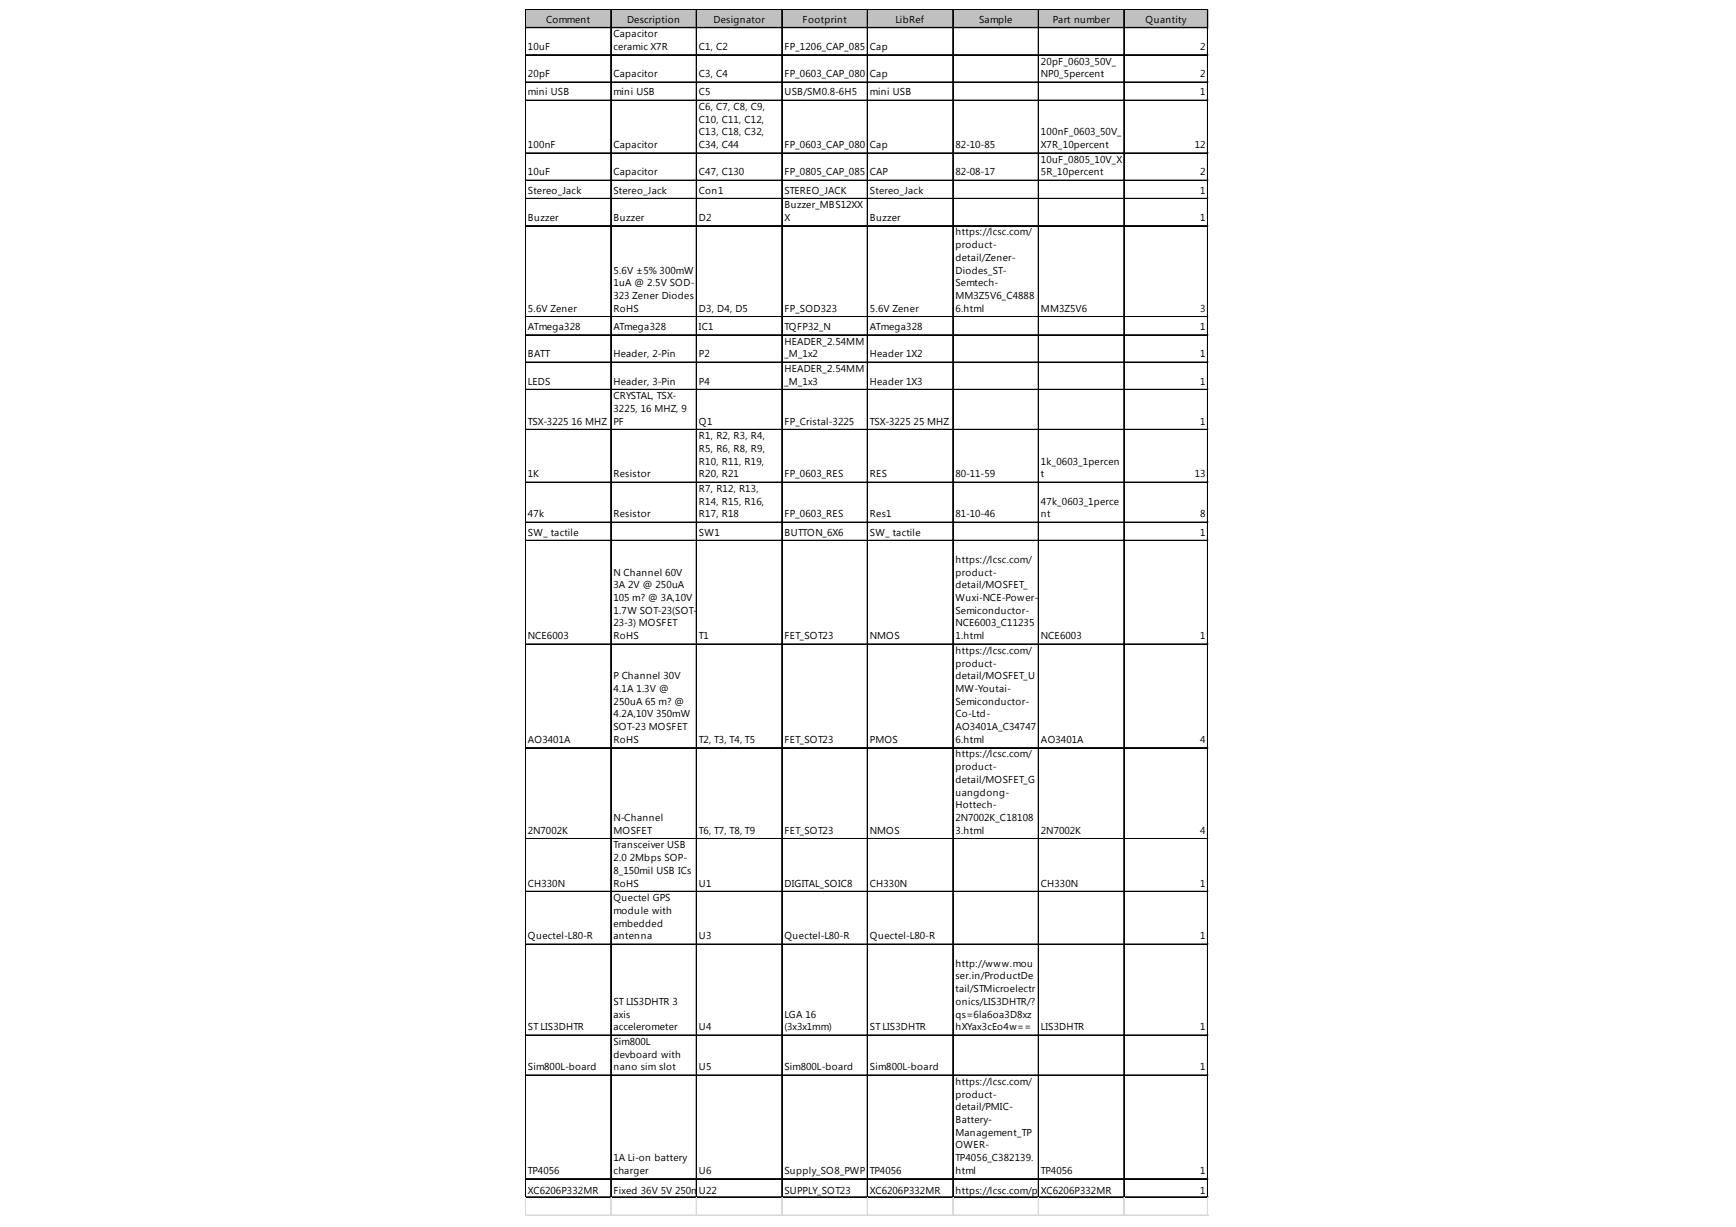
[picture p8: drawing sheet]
<svg xmlns="http://www.w3.org/2000/svg" width="297mm" height="210mm" viewBox="0 0 297 210" stroke-linecap="round" stroke-linejoin="round" font-family="sans-serif">
<defs><g id="words">
<g font-size="1.7">
<text x="93.4" y="3.9">Comment</text>
<text x="107.3" y="3.9">Description</text>
<text x="122.1" y="3.9">Designator</text>
<text x="137.3" y="3.9">Footprint</text>
<text x="153.2" y="3.9">LibRef</text>
<text x="167.5" y="3.9">Sample</text>
<text x="180.1" y="3.9">Part number</text>
<text x="196" y="3.9">Quantity</text>
<text x="90.3" y="8.5">10uF</text>
<text x="105" y="6.4">Capacitor</text>
<text x="105" y="8.5">ceramic X7R</text>
<text x="119.6" y="8.5">C1, C2</text>
<text x="134.2" y="8.5">FP_1206_CAP_085</text>
<text x="148.9" y="8.5">Cap</text>
<text x="178.1" y="11">20pF_0603_50V_</text>
<text x="205.4" y="8.5">2</text>
<text x="90.3" y="13.2">20pF</text>
<text x="90.3" y="16.3">mini USB</text>
<text x="105" y="13.2">Capacitor</text>
<text x="105" y="16.3">mini USB</text>
<text x="119.6" y="13.2">C3, C4</text>
<text x="119.6" y="16.3">C5</text>
<text x="134.2" y="13.2">FP_0603_CAP_080</text>
<text x="134.2" y="16.3">USB/SM0.8-6H5</text>
<text x="148.9" y="13.2">Cap</text>
<text x="148.9" y="16.3">mini USB</text>
<text x="178.1" y="13.2">NP0_5percent</text>
<text x="205.4" y="13.2">2</text>
<text x="205.4" y="16.3">1</text>
<text x="119.6" y="18.8">C6, C7, C8, C9,</text>
<text x="119.6" y="21">C10, C11, C12,</text>
<text x="119.6" y="23.2">C13, C18, C32,</text>
<text x="178.1" y="23.2">100nF_0603_50V_</text>
<text x="90.3" y="25.3">100nF</text>
<text x="105" y="25.3">Capacitor</text>
<text x="119.6" y="25.3">C34, C44</text>
<text x="134.2" y="25.3">FP_0603_CAP_080</text>
<text x="148.9" y="25.3">Cap</text>
<text x="163.5" y="25.3">82-10-85</text>
<text x="178.1" y="25.3">X7R_10percent</text>
<text x="178.1" y="27.8">10uF_0805_10V_X</text>
<text x="204.4" y="25.3">12</text>
<text x="90.3" y="30">10uF</text>
<text x="90.3" y="33.1">Stereo_Jack</text>
<text x="105" y="30">Capacitor</text>
<text x="105" y="33.1">Stereo_Jack</text>
<text x="119.6" y="30">C47, C130</text>
<text x="119.6" y="33.1">Con1</text>
<text x="134.2" y="30">FP_0805_CAP_085</text>
<text x="134.2" y="33.1">STEREO_JACK</text>
<text x="134.2" y="35.6">Buzzer_MBS12XX</text>
<text x="148.9" y="30">CAP</text>
<text x="148.9" y="33.1">Stereo_Jack</text>
<text x="163.5" y="30">82-08-17</text>
<text x="178.1" y="30">5R_10percent</text>
<text x="205.4" y="30">2</text>
<text x="205.4" y="33.1">1</text>
<text x="90.3" y="37.8">Buzzer</text>
<text x="105" y="37.8">Buzzer</text>
<text x="119.6" y="37.8">D2</text>
<text x="134.2" y="37.8">X</text>
<text x="148.9" y="37.8">Buzzer</text>
<text x="163.5" y="40.3">https://lcsc.com/</text>
<text x="205.4" y="37.8">1</text>
<text x="105" y="46.8">5.6V ±5% 300mW</text>
<text x="163.5" y="42.5">product-</text>
<text x="163.5" y="44.6">detail/Zener-</text>
<text x="163.5" y="46.8">Diodes_ST-</text>
<text x="90.3" y="53.4">5.6V Zener</text>
<text x="105" y="49">1uA @ 2.5V SOD-</text>
<text x="105" y="51.2">323 Zener Diodes</text>
<text x="105" y="53.4">RoHS</text>
<text x="119.6" y="53.4">D3, D4, D5</text>
<text x="134.2" y="53.4">FP_SOD323</text>
<text x="148.9" y="53.4">5.6V Zener</text>
<text x="163.5" y="49">Semtech-</text>
<text x="163.5" y="51.2">MM3Z5V6_C4888</text>
<text x="163.5" y="53.4">6.html</text>
<text x="178.1" y="53.4">MM3Z5V6</text>
<text x="205.4" y="53.4">3</text>
<text x="90.3" y="56.5">ATmega328</text>
<text x="105" y="56.5">ATmega328</text>
<text x="119.6" y="56.5">IC1</text>
<text x="134.2" y="56.5">TQFP32_N</text>
<text x="134.2" y="59">HEADER_2.54MM</text>
<text x="148.9" y="56.5">ATmega328</text>
<text x="205.4" y="56.5">1</text>
<text x="90.3" y="61.1">BATT</text>
<text x="90.3" y="65.8">LEDS</text>
<text x="105" y="61.1">Header, 2-Pin</text>
<text x="105" y="65.8">Header, 3-Pin</text>
<text x="119.6" y="61.1">P2</text>
<text x="119.6" y="65.8">P4</text>
<text x="134.2" y="61.1">_M_1x2</text>
<text x="134.2" y="63.6">HEADER_2.54MM</text>
<text x="134.2" y="65.8">_M_1x3</text>
<text x="148.9" y="61.1">Header 1X2</text>
<text x="148.9" y="65.8">Header 1X3</text>
<text x="205.4" y="61.1">1</text>
<text x="205.4" y="65.8">1</text>
<text x="105" y="68.3">CRYSTAL, TSX-</text>
<text x="105" y="70.5">3225, 16 MHZ, 9</text>
<text x="90.3" y="72.6">TSX-3225 16 MHZ</text>
<text x="105" y="72.6">PF</text>
<text x="119.6" y="72.6">Q1</text>
<text x="119.6" y="75.1">R1, R2, R3, R4,</text>
<text x="119.6" y="77.3">R5, R6, R8, R9,</text>
<text x="134.2" y="72.6">FP_Cristal-3225</text>
<text x="148.9" y="72.6">TSX-3225 25 MHZ</text>
<text x="205.4" y="72.6">1</text>
<text x="90.3" y="81.7">1K</text>
<text x="105" y="81.7">Resistor</text>
<text x="119.6" y="79.5">R10, R11, R19,</text>
<text x="119.6" y="81.7">R20, R21</text>
<text x="134.2" y="81.7">FP_0603_RES</text>
<text x="148.9" y="81.7">RES</text>
<text x="163.5" y="81.7">80-11-59</text>
<text x="178.1" y="79.5">1k_0603_1percen</text>
<text x="178.1" y="81.7">t</text>
<text x="204.4" y="81.7">13</text>
<text x="90.3" y="88.5">47k</text>
<text x="105" y="88.5">Resistor</text>
<text x="119.6" y="84.2">R7, R12, R13,</text>
<text x="119.6" y="86.3">R14, R15, R16,</text>
<text x="119.6" y="88.5">R17, R18</text>
<text x="134.2" y="88.5">FP_0603_RES</text>
<text x="148.9" y="88.5">Res1</text>
<text x="163.5" y="88.5">81-10-46</text>
<text x="178.1" y="86.3">47k_0603_1perce</text>
<text x="178.1" y="88.5">nt</text>
<text x="205.4" y="88.5">8</text>
<text x="90.3" y="91.6">SW_ tactile</text>
<text x="119.6" y="91.6">SW1</text>
<text x="134.2" y="91.6">BUTTON_6X6</text>
<text x="148.9" y="91.6">SW_ tactile</text>
<text x="205.4" y="91.6">1</text>
<text x="105" y="98.5">N Channel 60V</text>
<text x="105" y="100.6">3A 2V @ 250uA</text>
<text x="163.5" y="96.3">https://lcsc.com/</text>
<text x="163.5" y="98.5">product-</text>
<text x="163.5" y="100.6">detail/MOSFET_</text>
<text x="105" y="102.8">105 m? @ 3A,10V</text>
<text x="105" y="105">1.7W SOT-23(SOT-</text>
<text x="105" y="107.2">23-3) MOSFET</text>
<text x="163.5" y="102.8">Wuxi-NCE-Power-</text>
<text x="163.5" y="105">Semiconductor-</text>
<text x="163.5" y="107.2">NCE6003_C11235</text>
<text x="90.3" y="109.4">NCE6003</text>
<text x="105" y="109.4">RoHS</text>
<text x="119.6" y="109.4">T1</text>
<text x="134.2" y="109.4">FET_SOT23</text>
<text x="148.9" y="109.4">NMOS</text>
<text x="163.5" y="109.4">1.html</text>
<text x="163.5" y="111.8">https://lcsc.com/</text>
<text x="178.1" y="109.4">NCE6003</text>
<text x="205.4" y="109.4">1</text>
<text x="105" y="116.2">P Channel 30V</text>
<text x="105" y="118.4">4.1A 1.3V @</text>
<text x="163.5" y="114">product-</text>
<text x="163.5" y="116.2">detail/MOSFET_U</text>
<text x="163.5" y="118.4">MW-Youtai-</text>
<text x="105" y="120.6">250uA 65 m? @</text>
<text x="105" y="122.7">4.2A,10V 350mW</text>
<text x="105" y="124.9">SOT-23 MOSFET</text>
<text x="163.5" y="120.6">Semiconductor-</text>
<text x="163.5" y="122.7">Co-Ltd-</text>
<text x="163.5" y="124.9">AO3401A_C34747</text>
<text x="90.3" y="127.1">AO3401A</text>
<text x="105" y="127.1">RoHS</text>
<text x="119.6" y="127.1">T2, T3, T4, T5</text>
<text x="134.2" y="127.1">FET_SOT23</text>
<text x="148.9" y="127.1">PMOS</text>
<text x="163.5" y="127.1">6.html</text>
<text x="163.5" y="129.6">https://lcsc.com/</text>
<text x="163.5" y="131.8">product-</text>
<text x="178.1" y="127.1">AO3401A</text>
<text x="205.4" y="127.1">4</text>
<text x="163.5" y="133.9">detail/MOSFET_G</text>
<text x="163.5" y="136.1">uangdong-</text>
<text x="90.3" y="142.6">2N7002K</text>
<text x="105" y="140.5">N-Channel</text>
<text x="105" y="142.6">MOSFET</text>
<text x="119.6" y="142.6">T6, T7, T8, T9</text>
<text x="134.2" y="142.6">FET_SOT23</text>
<text x="148.9" y="142.6">NMOS</text>
<text x="163.5" y="138.3">Hottech-</text>
<text x="163.5" y="140.5">2N7002K_C18108</text>
<text x="163.5" y="142.6">3.html</text>
<text x="178.1" y="142.6">2N7002K</text>
<text x="205.4" y="142.6">4</text>
<text x="105" y="145.1">Transceiver USB</text>
<text x="105" y="147.3">2.0 2Mbps SOP-</text>
<text x="105" y="149.5">8_150mil USB ICs</text>
<text x="90.3" y="151.7">CH330N</text>
<text x="105" y="151.7">RoHS</text>
<text x="105" y="154.2">Quectel GPS</text>
<text x="119.6" y="151.7">U1</text>
<text x="134.2" y="151.7">DIGITAL_SOIC8</text>
<text x="148.9" y="151.7">CH330N</text>
<text x="178.1" y="151.7">CH330N</text>
<text x="205.4" y="151.7">1</text>
<text x="90.3" y="160.7">Quectel-L80-R</text>
<text x="105" y="156.3">module with</text>
<text x="105" y="158.5">embedded</text>
<text x="105" y="160.7">antenna</text>
<text x="119.6" y="160.7">U3</text>
<text x="134.2" y="160.7">Quectel-L80-R</text>
<text x="148.9" y="160.7">Quectel-L80-R</text>
<text x="205.4" y="160.7">1</text>
<text x="163.5" y="165.4">http://www.mou</text>
<text x="163.5" y="167.5">ser.in/ProductDe</text>
<text x="105" y="171.9">ST LIS3DHTR 3</text>
<text x="163.5" y="169.7">tail/STMicroelectr</text>
<text x="163.5" y="171.9">onics/LIS3DHTR/?</text>
<text x="90.3" y="176.2">ST LIS3DHTR</text>
<text x="105" y="174.1">axis</text>
<text x="105" y="176.2">accelerometer</text>
<text x="105" y="178.7">Sim800L</text>
<text x="119.6" y="176.2">U4</text>
<text x="134.2" y="174.1">LGA 16</text>
<text x="134.2" y="176.2">(3x3x1mm)</text>
<text x="148.9" y="176.2">ST LIS3DHTR</text>
<text x="163.5" y="174.1">qs=6la6oa3D8xz</text>
<text x="163.5" y="176.2">hXYax3cEo4w==</text>
<text x="178.1" y="176.2">LIS3DHTR</text>
<text x="205.4" y="176.2">1</text>
<text x="90.3" y="183.1">Sim800L-board</text>
<text x="105" y="180.9">devboard with</text>
<text x="105" y="183.1">nano sim slot</text>
<text x="119.6" y="183.1">U5</text>
<text x="134.2" y="183.1">Sim800L-board</text>
<text x="148.9" y="183.1">Sim800L-board</text>
<text x="163.5" y="185.6">https://lcsc.com/</text>
<text x="205.4" y="183.1">1</text>
<text x="163.5" y="187.8">product-</text>
<text x="163.5" y="189.9">detail/PMIC-</text>
<text x="163.5" y="192.1">Battery-</text>
<text x="163.5" y="194.3">Management_TP</text>
<text x="163.5" y="196.5">OWER-</text>
<text x="90.3" y="200.8">TP4056</text>
<text x="105" y="198.6">1A Li-on battery</text>
<text x="105" y="200.8">charger</text>
<text x="119.6" y="200.8">U6</text>
<text x="134.2" y="200.8">Supply_SO8_PWP</text>
<text x="148.9" y="200.8">TP4056</text>
<text x="163.5" y="198.6">TP4056_C382139.</text>
<text x="163.5" y="200.8">html</text>
<text x="178.1" y="200.8">TP4056</text>
<text x="205.4" y="200.8">1</text>
<text x="90.3" y="204.2">XC6206P332MR</text>
<text x="105" y="204.2">Fixed 36V 5V 250m</text>
<text x="119.6" y="204.2">U22</text>
<text x="119.7" y="204.2">A SOT-23(SOT-23-3) LoPLY_SOT23</text>
<text x="134.2" y="204.2">SUPw Dropout Re</text>
<text x="148.5" y="204.2">gXulators(LDO) RoH</text>
<text x="149.8" y="204.2">C6206P332MR</text>
<text x="163.4" y="204.2">S</text>
<text x="163.5" y="204.2">https://lcsc.com/pr</text>
<text x="178.1" y="204.2">XC6206P332MR</text>
<text x="178.3" y="204.2">oduct-detail/Low-</text>
<text x="192.6" y="204.2">Dropout-Regula1to</text>
</g>
</g></defs>
<path d="M90 1.7h116.8v3.1h-116.8z" fill="#c0c0c0"/>
<g fill="none" stroke="#000" stroke-width=".17">
<path d="M89.9 1.6v203.3M90 1.6h116.8M90 4.7h116.8M90 4.8h116.8M90 9.3h116.8M90 9.4h116.8M90 14h116.8M90 14.1h116.8M90 17.1h116.8M90 17.2h116.8M104.5 1.7v203.2M104.6 1.7v203.2"/>
<path d="M119.1 1.7v203.2M119.2 1.7v203.2M133.8 1.7v203.2M148.4 1.7v203.2M148.5 1.7v203.2M163 1.7v203.2M163.1 1.7v203.2M177.6 1.7v203.2M177.7 1.7v203.2M192.3 1.7v203.2M192.4 1.7v203.2M206.6 1.7v203.2"/>
<path d="M206.7 1.7v203.2M90 26.1h116.8M90 26.2h116.8M90 30.8h116.8M90 30.9h116.8M90 33.9h116.8M90 34h116.8M90 38.6h116.8M90 38.7h116.8M90 54.1h116.8M90 54.2h116.8M90 57.3h116.8"/>
<path d="M90 61.9h116.8M90 62h116.8M90 66.6h116.8M90 66.7h116.8M90 73.4h116.8M90 73.5h116.8M90 82.5h116.8M90 89.3h116.8M90 89.4h116.8M90 92.4h116.8M90 92.5h116.8M90 110.2h116.8"/>
<path d="M90 127.9h116.8M90 128h116.8M90 143.4h116.8M90 143.5h116.8M90 152.5h116.8M90 161.5h116.8M90 161.6h116.8M90 177h116.8M90 177.1h116.8M90 183.9h116.8M90 184h116.8M90 201.6h116.8"/>
<path d="M90 201.7h116.8M90 204.7h116.8M90 204.8h116.8"/>
</g>
<g fill="none" stroke="#d4d4d4" stroke-width=".17">
<path d="M206.8 1.6h.1M89.9 204.9v3.1M104.5 204.9v3.1M104.6 204.9v3.1M119.1 204.9v3.1M119.2 204.9v3.1M133.8 204.9v3.1M148.4 204.9v3.1M148.5 204.9v3.1M163 204.9v3.1M163.1 204.9v3.1M177.6 204.9v3.1"/>
<path d="M177.7 204.9v3.1M192.3 204.9v3.1M192.4 204.9v3.1M206.6 204.9v3.1M206.7 204.9v3.1"/>
</g>
<path d="M206.8 1.6v.1z" fill="#d4d4d4"/>
<path d="M206.8 4.7h.1" fill="none" stroke="#d4d4d4" stroke-width=".17"/>
<path d="M206.8 4.7v.1z" fill="#d4d4d4"/>
<path d="M206.8 9.3h.1" fill="none" stroke="#d4d4d4" stroke-width=".17"/>
<path d="M206.8 9.3v.2z" fill="#d4d4d4"/>
<path d="M206.8 14h.1" fill="none" stroke="#d4d4d4" stroke-width=".17"/>
<path d="M206.8 14v.2z" fill="#d4d4d4"/>
<path d="M206.8 17.1h.1" fill="none" stroke="#d4d4d4" stroke-width=".17"/>
<path d="M206.8 17.1v.2z" fill="#d4d4d4"/>
<path d="M206.8 26.1h.1" fill="none" stroke="#d4d4d4" stroke-width=".17"/>
<path d="M206.8 26.1v.2z" fill="#d4d4d4"/>
<path d="M206.8 30.8h.1" fill="none" stroke="#d4d4d4" stroke-width=".17"/>
<path d="M206.8 30.8v.2z" fill="#d4d4d4"/>
<path d="M206.8 33.9h.1" fill="none" stroke="#d4d4d4" stroke-width=".17"/>
<path d="M206.8 33.9v.2z" fill="#d4d4d4"/>
<path d="M206.8 38.6h.1" fill="none" stroke="#d4d4d4" stroke-width=".17"/>
<path d="M206.8 38.6v.1z" fill="#d4d4d4"/>
<path d="M206.8 54.1h.1" fill="none" stroke="#d4d4d4" stroke-width=".17"/>
<path d="M206.8 54.1v.2z" fill="#d4d4d4"/>
<path d="M206.8 57.3h.1" fill="none" stroke="#d4d4d4" stroke-width=".17"/>
<path d="M206.8 57.3v.1z" fill="#d4d4d4"/>
<path d="M206.8 61.9h.1" fill="none" stroke="#d4d4d4" stroke-width=".17"/>
<path d="M206.8 61.9v.2z" fill="#d4d4d4"/>
<path d="M206.8 66.6h.1" fill="none" stroke="#d4d4d4" stroke-width=".17"/>
<path d="M206.8 66.6v.1z" fill="#d4d4d4"/>
<path d="M206.8 73.4h.1" fill="none" stroke="#d4d4d4" stroke-width=".17"/>
<path d="M206.8 73.4v.2z" fill="#d4d4d4"/>
<path d="M206.8 82.5h.1" fill="none" stroke="#d4d4d4" stroke-width=".17"/>
<path d="M206.8 82.5v.1z" fill="#d4d4d4"/>
<path d="M206.8 89.3h.1" fill="none" stroke="#d4d4d4" stroke-width=".17"/>
<path d="M206.8 89.3v.2z" fill="#d4d4d4"/>
<path d="M206.8 92.4h.1" fill="none" stroke="#d4d4d4" stroke-width=".17"/>
<path d="M206.8 92.4v.2z" fill="#d4d4d4"/>
<path d="M206.8 110.2h.1" fill="none" stroke="#d4d4d4" stroke-width=".17"/>
<path d="M206.8 110.2v.1z" fill="#d4d4d4"/>
<path d="M206.8 127.9h.1" fill="none" stroke="#d4d4d4" stroke-width=".17"/>
<path d="M206.8 127.9v.1z" fill="#d4d4d4"/>
<path d="M206.8 143.4h.1" fill="none" stroke="#d4d4d4" stroke-width=".17"/>
<path d="M206.8 143.4v.2z" fill="#d4d4d4"/>
<path d="M206.8 152.5h.1" fill="none" stroke="#d4d4d4" stroke-width=".17"/>
<path d="M206.8 152.5v.1z" fill="#d4d4d4"/>
<path d="M206.8 161.5h.1" fill="none" stroke="#d4d4d4" stroke-width=".17"/>
<path d="M206.8 161.5v.1z" fill="#d4d4d4"/>
<path d="M206.8 177h.1" fill="none" stroke="#d4d4d4" stroke-width=".17"/>
<path d="M206.8 177v.2z" fill="#d4d4d4"/>
<path d="M206.8 183.9h.1" fill="none" stroke="#d4d4d4" stroke-width=".17"/>
<path d="M206.8 183.9v.1z" fill="#d4d4d4"/>
<path d="M206.8 201.6h.1" fill="none" stroke="#d4d4d4" stroke-width=".17"/>
<path d="M206.8 201.6v.2z" fill="#d4d4d4"/>
<path d="M206.8 204.7h.1" fill="none" stroke="#d4d4d4" stroke-width=".17"/>
<path d="M206.8 204.7v.2z" fill="#d4d4d4"/>
<path d="M89.9 207.8h116.9M89.9 207.9h116.9" fill="none" stroke="#d4d4d4" stroke-width=".17"/>
<use href="#words"/>
</svg>
